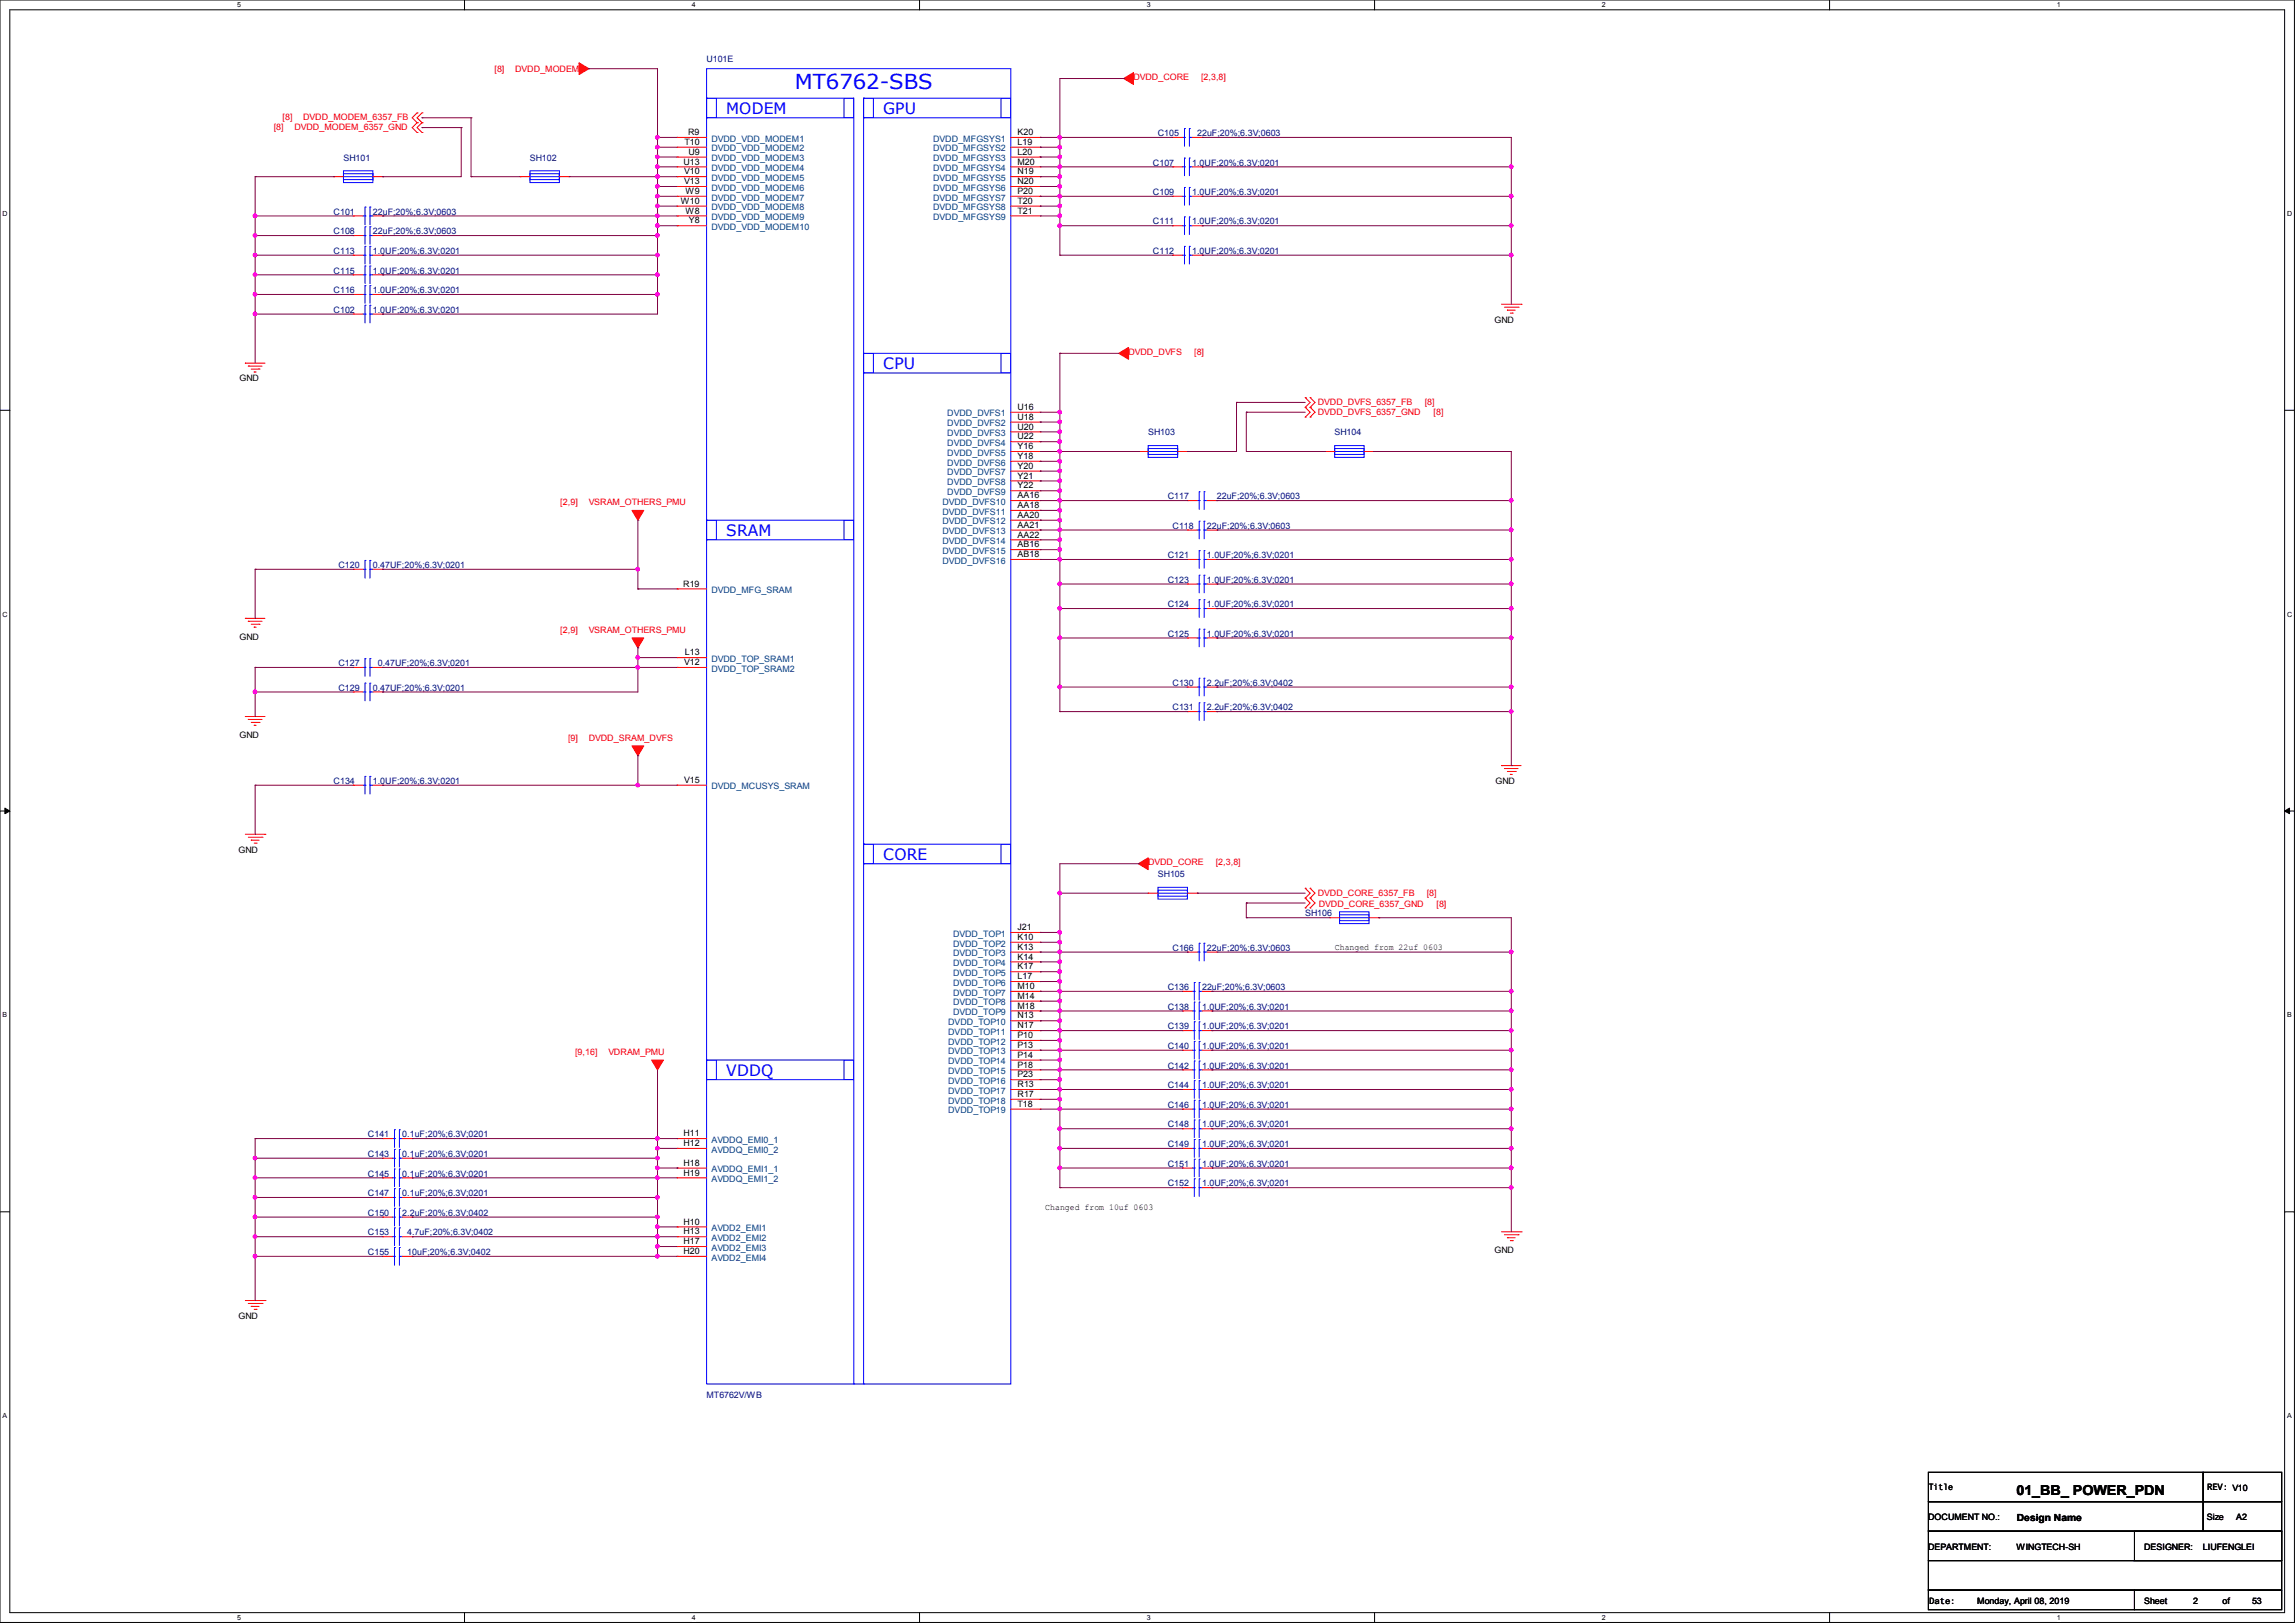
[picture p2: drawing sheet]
<svg xmlns="http://www.w3.org/2000/svg" width="297mm" height="210mm" viewBox="0 0 297 210" stroke-linecap="round" stroke-linejoin="round" font-family="sans-serif">
<defs><g id="words">
<text font-size="2.7" fill="#00f" x="102.9" y="11.6">MT6762-SBS</text>
<g font-size="2" fill="#00f">
<text x="94" y="14.8">MODEM</text>
<text x="114.3" y="14.8">GPU</text>
<text x="114.3" y="47.8">CPU</text>
<text x="94" y="69.4">SRAM</text>
<text x="114.3" y="111.3">CORE</text>
<text x="94" y="139.2">VDDQ</text>
</g>
<text font-size="1.8" x="261" y="193.4">01_BB_ POWER_PDN</text>
<text font-size="1.3" x="261" y="196.8">Design Name</text>
<g font-size="1.1" fill="#f00">
<text x="64" y="9.4">[8]</text>
<text x="66.7" y="9.4">DVDD_MODEM</text>
<text x="146.7" y="10.4">DVDD_CORE</text>
<text x="155.4" y="10.4">[2,3,8]</text>
<text x="35.4" y="16.8">[8]</text>
<text x="36.6" y="15.6">[8]</text>
<text x="38.1" y="16.8">DVDD_MODEM_6357_GND</text>
<text x="39.2" y="15.6">DVDD_MODEM_6357_FB</text>
<text x="146" y="45.9">DVDD_DVFS</text>
<text x="154.5" y="45.9">[8]</text>
<text x="170.5" y="52.4">DVDD_DVFS_6357_FB</text>
<text x="170.5" y="53.7">DVDD_DVFS_6357_GND</text>
<text x="184.4" y="52.4">[8]</text>
<text x="185.5" y="53.7">[8]</text>
<text x="72.5" y="65.4">[2,9]</text>
<text x="76.2" y="65.4">VSRAM_OTHERS_PMU</text>
<text x="72.5" y="81.9">[2,9]</text>
<text x="76.2" y="81.9">VSRAM_OTHERS_PMU</text>
<text x="73.5" y="95.8">[9]</text>
<text x="76.2" y="95.8">DVDD_SRAM_DVFS</text>
<text x="148.6" y="112">DVDD_CORE</text>
<text x="157.3" y="112">[2,3,8]</text>
<text x="170.5" y="115.9">DVDD_CORE_6357_FB</text>
<text x="170.7" y="117.3">DVDD_CORE_6357_GND</text>
<text x="184.6" y="115.9">[8]</text>
<text x="185.9" y="117.3">[8]</text>
<text x="74.4" y="136.5">[9,16]</text>
<text x="78.7" y="136.5">VDRAM_PMU</text>
</g>
<g font-size="1.1" fill="#000080">
<text x="91.4" y="8.1">U101E</text>
<text x="149.8" y="17.6">C105</text>
<text x="154.9" y="17.6">22uF;20%;6.3V;0603</text>
<text x="44.4" y="20.8">SH101</text>
<text x="68.6" y="20.8">SH102</text>
<text x="149.2" y="21.4">C107</text>
<text x="154.3" y="21.4">1.0UF;20%;6.3V;0201</text>
<text x="43.2" y="27.8">C101</text>
<text x="48.3" y="27.8">22uF;20%;6.3V;0603</text>
<text x="149.2" y="29">C111</text>
<text x="149.2" y="25.2">C109</text>
<text x="154.3" y="29">1.0UF;20%;6.3V;0201</text>
<text x="154.3" y="25.2">1.0UF;20%;6.3V;0201</text>
<text x="43.2" y="32.9">C113</text>
<text x="43.2" y="35.4">C115</text>
<text x="43.2" y="30.3">C108</text>
<text x="48.3" y="32.9">1.0UF;20%;6.3V;0201</text>
<text x="48.3" y="35.4">1.0UF;20%;6.3V;0201</text>
<text x="48.3" y="30.3">22uF;20%;6.3V;0603</text>
<text x="149.2" y="32.9">C112</text>
<text x="154.3" y="32.9">1.0UF;20%;6.3V;0201</text>
<text x="43.2" y="40.5">C102</text>
<text x="43.2" y="37.9">C116</text>
<text x="48.3" y="40.5">1.0UF;20%;6.3V;0201</text>
<text x="48.3" y="37.9">1.0UF;20%;6.3V;0201</text>
<text x="148.6" y="56.3">SH103</text>
<text x="172.7" y="56.3">SH104</text>
<text x="151.1" y="64.6">C117</text>
<text x="157.5" y="64.6">22uF;20%;6.3V;0603</text>
<text x="151.8" y="68.4">C118</text>
<text x="156.2" y="68.4">22uF;20%;6.3V;0603</text>
<text x="43.8" y="73.5">C120</text>
<text x="48.3" y="73.5">0.47UF;20%;6.3V;0201</text>
<text x="151.1" y="75.4">C123</text>
<text x="151.1" y="72.2">C121</text>
<text x="156.2" y="75.4">1.0UF;20%;6.3V;0201</text>
<text x="156.2" y="72.2">1.0UF;20%;6.3V;0201</text>
<text x="151.1" y="78.6">C124</text>
<text x="151.1" y="82.4">C125</text>
<text x="156.2" y="78.6">1.0UF;20%;6.3V;0201</text>
<text x="156.2" y="82.4">1.0UF;20%;6.3V;0201</text>
<text x="43.8" y="86.2">C127</text>
<text x="43.8" y="89.4">C129</text>
<text x="48.3" y="89.4">0.47UF;20%;6.3V;0201</text>
<text x="48.9" y="86.2">0.47UF;20%;6.3V;0201</text>
<text x="151.8" y="88.7">C130</text>
<text x="156.2" y="88.7">2.2uF;20%;6.3V;0402</text>
<text x="151.8" y="91.9">C131</text>
<text x="156.2" y="91.9">2.2uF;20%;6.3V;0402</text>
<text x="43.2" y="101.4">C134</text>
<text x="48.3" y="101.4">1.0UF;20%;6.3V;0201</text>
<text x="149.8" y="113.5">SH105</text>
<text x="168.9" y="118.6">SH106</text>
<text x="151.8" y="123">C166</text>
<text x="156.2" y="123">22uF;20%;6.3V;0603</text>
<text x="151.1" y="128.1">C136</text>
<text x="151.1" y="130.6">C138</text>
<text x="155.6" y="128.1">22uF;20%;6.3V;0603</text>
<text x="155.6" y="130.6">1.0UF;20%;6.3V;0201</text>
<text x="151.1" y="133.2">C139</text>
<text x="151.1" y="135.7">C140</text>
<text x="155.6" y="133.2">1.0UF;20%;6.3V;0201</text>
<text x="155.6" y="135.7">1.0UF;20%;6.3V;0201</text>
<text x="151.1" y="143.3">C146</text>
<text x="151.1" y="138.3">C142</text>
<text x="151.1" y="140.8">C144</text>
<text x="155.6" y="143.3">1.0UF;20%;6.3V;0201</text>
<text x="155.6" y="138.3">1.0UF;20%;6.3V;0201</text>
<text x="155.6" y="140.8">1.0UF;20%;6.3V;0201</text>
<text x="47.6" y="149.7">C143</text>
<text x="47.6" y="147.2">C141</text>
<text x="52.1" y="149.7">0.1uF;20%;6.3V;0201</text>
<text x="52.1" y="147.2">0.1uF;20%;6.3V;0201</text>
<text x="151.1" y="148.4">C149</text>
<text x="151.1" y="145.9">C148</text>
<text x="155.6" y="148.4">1.0UF;20%;6.3V;0201</text>
<text x="155.6" y="145.9">1.0UF;20%;6.3V;0201</text>
<text x="47.6" y="152.2">C145</text>
<text x="47.6" y="154.8">C147</text>
<text x="52.1" y="152.2">0.1uF;20%;6.3V;0201</text>
<text x="52.1" y="154.8">0.1uF;20%;6.3V;0201</text>
<text x="151.1" y="151">C151</text>
<text x="151.1" y="153.5">C152</text>
<text x="155.6" y="151">1.0UF;20%;6.3V;0201</text>
<text x="155.6" y="153.5">1.0UF;20%;6.3V;0201</text>
<text x="47.6" y="159.9">C153</text>
<text x="47.6" y="157.3">C150</text>
<text x="52.1" y="157.3">2.2uF;20%;6.3V;0402</text>
<text x="52.7" y="159.9">4.7uF;20%;6.3V;0402</text>
<text x="47.6" y="162.4">C155</text>
<text x="52.7" y="162.4">10uF;20%;6.3V;0402</text>
<text x="91.4" y="180.9">MT6762V/WB</text>
</g>
<g font-size="1.1">
<text x="89.1" y="17.5">R9</text>
<text x="131.7" y="17.5">K20</text>
<text x="88.5" y="21.3">U13</text>
<text x="88.6" y="22.6">V10</text>
<text x="88.6" y="23.8">V13</text>
<text x="88.6" y="18.8">T10</text>
<text x="89.1" y="20">U9</text>
<text x="131.7" y="18.8">L19</text>
<text x="131.7" y="20">L20</text>
<text x="131.7" y="21.3">M20</text>
<text x="131.7" y="22.6">N19</text>
<text x="131.7" y="23.8">N20</text>
<text x="88.1" y="26.4">W10</text>
<text x="88.7" y="25.1">W9</text>
<text x="88.7" y="27.6">W8</text>
<text x="89.1" y="28.9">Y8</text>
<text x="131.7" y="25.1">P20</text>
<text x="131.7" y="26.4">T20</text>
<text x="131.7" y="27.6">T21</text>
<text x="193.4" y="41.7">GND</text>
<text x="31" y="49.4">GND</text>
<text x="131.7" y="53">U16</text>
<text x="131.7" y="54.3">U18</text>
<text x="131.7" y="55.6">U20</text>
<text x="131.7" y="56.9">U22</text>
<text x="131.7" y="58.1">Y16</text>
<text x="131.7" y="59.4">Y18</text>
<text x="131.7" y="60.7">Y20</text>
<text x="131.7" y="61.9">Y21</text>
<text x="131.7" y="63.2">Y22</text>
<text x="131.7" y="64.5">AA16</text>
<text x="131.7" y="65.7">AA18</text>
<text x="131.7" y="67">AA20</text>
<text x="131.7" y="68.3">AA21</text>
<text x="131.7" y="69.6">AA22</text>
<text x="131.7" y="70.8">AB16</text>
<text x="88.4" y="75.9">R19</text>
<text x="131.7" y="72.1">AB18</text>
<text x="31" y="82.8">GND</text>
<text x="88.6" y="86.1">V12</text>
<text x="88.6" y="84.8">L13</text>
<text x="31" y="95.5">GND</text>
<text x="88.6" y="101.3">V15</text>
<text x="193.5" y="101.4">GND</text>
<text x="30.9" y="110.3">GND</text>
<text x="131.7" y="120.4">J21</text>
<text x="131.7" y="121.6">K10</text>
<text x="131.7" y="122.9">K13</text>
<text x="131.7" y="124.2">K14</text>
<text x="131.7" y="125.4">K17</text>
<text x="172.7" y="122.9">Changed from 22uf 0603</text>
<text x="131.7" y="126.7">L17</text>
<text x="131.7" y="128">M10</text>
<text x="131.7" y="130.5">M18</text>
<text x="131.7" y="129.2">M14</text>
<text x="131.7" y="131.8">N13</text>
<text x="131.7" y="133.1">N17</text>
<text x="131.7" y="134.3">P10</text>
<text x="131.7" y="135.6">P13</text>
<text x="131.7" y="136.9">P14</text>
<text x="131.7" y="138.1">P18</text>
<text x="131.7" y="139.4">P23</text>
<text x="131.7" y="141.9">R17</text>
<text x="131.7" y="143.2">T18</text>
<text x="131.7" y="140.7">R13</text>
<text x="88.5" y="147">H11</text>
<text x="88.5" y="148.3">H12</text>
<text x="88.5" y="150.8">H18</text>
<text x="88.5" y="152.1">H19</text>
<text x="88.5" y="158.5">H10</text>
<text x="88.5" y="159.7">H13</text>
<text x="88.5" y="161">H17</text>
<text x="135.3" y="156.5">Changed from 10uf 0603</text>
<text x="88.5" y="162.3">H20</text>
<text x="193.4" y="162.1">GND</text>
<text x="30.9" y="170.6">GND</text>
<text x="249.5" y="196.7">DOCUMENT NO.:</text>
<text x="249.6" y="192.8">Title</text>
<text x="285.6" y="196.7">Size</text>
<text x="285.6" y="192.8">REV: V10</text>
<text x="289.4" y="196.7">A2</text>
<text x="249.5" y="200.5">DEPARTMENT:</text>
<text x="261" y="200.5">WINGTECH-SH</text>
<text x="277.5" y="200.5">DESIGNER:</text>
<text x="285.1" y="200.5">LIUFENGLEI</text>
<text x="249.7" y="207.6">Date:</text>
<text x="255.9" y="207.6">Monday, April 08, 2019</text>
<text x="277.5" y="207.6">Sheet</text>
<text x="283.8" y="207.6">2</text>
<text x="287.6" y="207.6">of</text>
<text x="291.4" y="207.6">53</text>
</g>
<g font-size="1.1" fill="#004080">
<text x="92.1" y="18.3">DVDD_VDD_MODEM1</text>
<text x="92.1" y="19.6">DVDD_VDD_MODEM2</text>
<text x="92.1" y="20.9">DVDD_VDD_MODEM3</text>
<text x="92.1" y="22.1">DVDD_VDD_MODEM4</text>
<text x="92.1" y="23.4">DVDD_VDD_MODEM5</text>
<text x="120.8" y="18.3">DVDD_MFGSYS1</text>
<text x="120.8" y="19.6">DVDD_MFGSYS2</text>
<text x="120.8" y="20.9">DVDD_MFGSYS3</text>
<text x="120.8" y="22.1">DVDD_MFGSYS4</text>
<text x="120.8" y="23.4">DVDD_MFGSYS5</text>
<text x="92.1" y="24.7">DVDD_VDD_MODEM6</text>
<text x="92.1" y="26">DVDD_VDD_MODEM7</text>
<text x="92.1" y="27.2">DVDD_VDD_MODEM8</text>
<text x="92.1" y="28.5">DVDD_VDD_MODEM9</text>
<text x="92.1" y="29.8">DVDD_VDD_MODEM10</text>
<text x="120.8" y="24.7">DVDD_MFGSYS6</text>
<text x="120.8" y="26">DVDD_MFGSYS7</text>
<text x="120.8" y="27.2">DVDD_MFGSYS8</text>
<text x="120.8" y="28.5">DVDD_MFGSYS9</text>
<text x="122.6" y="53.9">DVDD_DVFS1</text>
<text x="122.6" y="55.2">DVDD_DVFS2</text>
<text x="122.6" y="56.4">DVDD_DVFS3</text>
<text x="122.6" y="57.7">DVDD_DVFS4</text>
<text x="122.6" y="59">DVDD_DVFS5</text>
<text x="122" y="65.3">DVDD_DVFS10</text>
<text x="122.6" y="60.2">DVDD_DVFS6</text>
<text x="122.6" y="61.5">DVDD_DVFS7</text>
<text x="122.6" y="62.8">DVDD_DVFS8</text>
<text x="122.6" y="64.1">DVDD_DVFS9</text>
<text x="122" y="66.6">DVDD_DVFS11</text>
<text x="122" y="67.9">DVDD_DVFS12</text>
<text x="122" y="69.1">DVDD_DVFS13</text>
<text x="122" y="70.4">DVDD_DVFS14</text>
<text x="122" y="71.7">DVDD_DVFS15</text>
<text x="92.1" y="76.8">DVDD_MFG_SRAM</text>
<text x="122" y="72.9">DVDD_DVFS16</text>
<text x="92.1" y="85.6">DVDD_TOP_SRAM1</text>
<text x="92.1" y="86.9">DVDD_TOP_SRAM2</text>
<text x="92.1" y="102.1">DVDD_MCUSYS_SRAM</text>
<text x="123.3" y="121.2">DVDD_TOP1</text>
<text x="123.3" y="122.5">DVDD_TOP2</text>
<text x="123.3" y="123.7">DVDD_TOP3</text>
<text x="123.3" y="125">DVDD_TOP4</text>
<text x="123.3" y="126.3">DVDD_TOP5</text>
<text x="123.3" y="127.6">DVDD_TOP6</text>
<text x="123.3" y="128.8">DVDD_TOP7</text>
<text x="123.3" y="131.4">DVDD_TOP9</text>
<text x="123.3" y="130.1">DVDD_TOP8</text>
<text x="122.7" y="133.9">DVDD_TOP11</text>
<text x="122.7" y="132.6">DVDD_TOP10</text>
<text x="122.7" y="135.2">DVDD_TOP12</text>
<text x="122.7" y="136.4">DVDD_TOP13</text>
<text x="122.7" y="137.7">DVDD_TOP14</text>
<text x="122.7" y="139">DVDD_TOP15</text>
<text x="122.7" y="140.3">DVDD_TOP16</text>
<text x="122.7" y="142.8">DVDD_TOP18</text>
<text x="122.7" y="141.5">DVDD_TOP17</text>
<text x="92.1" y="147.9">AVDDQ_EMI0_1</text>
<text x="92.1" y="149.1">AVDDQ_EMI0_2</text>
<text x="122.7" y="144.1">DVDD_TOP19</text>
<text x="92.1" y="151.7">AVDDQ_EMI1_1</text>
<text x="92.1" y="153">AVDDQ_EMI1_2</text>
<text x="92.1" y="159.3">AVDD2_EMI1</text>
<text x="92.1" y="160.6">AVDD2_EMI2</text>
<text x="92.1" y="161.8">AVDD2_EMI3</text>
<text x="92.1" y="163.1">AVDD2_EMI4</text>
</g>
<g font-size=".9">
<text x="30.7" y=".9">5</text>
<text x="89.5" y=".9">4</text>
<text x="148.4" y=".9">3</text>
<text x="207.3" y=".9">2</text>
<text x="266.2" y=".9">1</text>
<text x=".3" y="28">D</text>
<text x="296" y="28">D</text>
<text x=".3" y="79.8">C</text>
<text x="296" y="79.8">C</text>
<text x=".3" y="131.7">B</text>
<text x="296" y="131.7">B</text>
<text x=".3" y="183.5">A</text>
<text x="296" y="183.5">A</text>
<text x="30.7" y="209.6">5</text>
<text x="89.5" y="209.6">4</text>
<text x="148.4" y="209.6">3</text>
<text x="207.3" y="209.6">2</text>
<text x="266.2" y="209.6">1</text>
</g>
</g></defs>
<path d="M0 0h296.9v209.9h-296.9zM1.3 1.3h294.4v207.4h-294.4z" fill="none" stroke="#000" stroke-width=".13"/>
<g fill="#fff">
<path d="M30.7 .1h.5v1h-.5z"/>
<path d="M30.7 208.8h.5v1h-.5z"/>
</g>
<path d="M60.1 0v1.3M60.1 208.7v1.2" fill="none" stroke="#000" stroke-width=".13"/>
<g fill="#fff">
<path d="M89.5 .1h.5v1h-.5z"/>
<path d="M89.5 208.8h.5v1h-.5z"/>
</g>
<path d="M119 0v1.3M119 208.7v1.2" fill="none" stroke="#000" stroke-width=".13"/>
<g fill="#fff">
<path d="M148.4 .1h.5v1h-.5z"/>
<path d="M148.4 208.8h.5v1h-.5z"/>
</g>
<path d="M177.9 0v1.3M177.9 208.7v1.2" fill="none" stroke="#000" stroke-width=".13"/>
<g fill="#fff">
<path d="M207.3 .1h.5v1h-.5z"/>
<path d="M207.3 208.8h.5v1h-.5z"/>
</g>
<path d="M236.8 0v1.3M236.8 208.7v1.2" fill="none" stroke="#000" stroke-width=".13"/>
<g fill="#fff">
<path d="M266.2 .1h.5v1h-.5z"/>
<path d="M266.2 208.8h.5v1h-.5z"/>
<path d="M.3 27.2h.7v1h-.7z"/>
<path d="M296 27.2h.6v1h-.6z"/>
<path d="M.3 79h.7v1h-.7z"/>
<path d="M296 79h.6v1h-.6z"/>
</g>
<path d="M0 53.1h1.3M295.7 53.1h1.2" fill="none" stroke="#000" stroke-width=".13"/>
<g fill="#fff">
<path d="M.3 130.9h.6v1h-.6z"/>
<path d="M296 130.9h.6v1h-.6z"/>
</g>
<path d="M0 104.9h1.3M295.7 104.9h1.2" fill="none" stroke="#000" stroke-width=".13"/>
<path d="M.6 104.6l.7 .3-.7 .4zM295.7 104.9l.6-.3v.7z" fill="#000" stroke="#000" stroke-width=".13"/>
<g fill="#fff">
<path d="M.3 182.7h.6v1h-.6z"/>
<path d="M296 182.7h.5v1h-.5z"/>
</g>
<path d="M0 156.8h1.3M295.7 156.8h1.2M249.6 198.1h45.7v3.8h-45.7zM249.6 190.5h35.5v3.8h-35.5zM249.6 194.3h35.5v3.8h-35.5zM276.2 198.1h19.1v3.8h-19.1zM285.1 190.5h10.2v3.8h-10.2zM285.1 194.3h10.2v3.8h-10.2zM249.6 205.7h26.6v2.6h-26.6zM249.6 201.9h45.7v3.8h-45.7zM276.2 205.7h19.1v2.6h-19.1z" fill="none" stroke="#000" stroke-width=".13"/>
<g fill="none" stroke="#f00" stroke-width=".13">
<path d="M54 15.9l-.7 .6 .7 .6M54 14.6l-.7 .6 .7 .7M54 17.1h.1M54 15.9h.1M54 14.6h.1M54.6 15.9l-.6 .6 .6 .6M54.6 14.6l-.6 .6 .6 .7M54.6 17.1h.1M54.6 15.9h.1M54.6 14.6h.1M87.6 17.8h.1M87.6 19h.1"/>
<path d="M87.6 17.8h3.8M87.6 19h3.8M130.8 17.8h3.8M130.8 19h3.8M134.6 17.8h.1M134.6 19h.1M151.8 17.8h1.2M151.8 17.8h.1M154.3 17.8h1.3M155.6 17.8h.1M43.2 22.9h1.2M43.2 22.9h.1"/>
<path d="M45.7 38.1h1.3M45.7 33h1.3M45.7 27.9h1.3M45.7 35.6h1.3M45.7 30.5h1.3M45.7 38.1h.1M45.7 33h.1M45.7 27.9h.1M45.7 35.6h.1M45.7 30.5h.1M48.3 38.1h1.2M48.3 33h1.2"/>
<path d="M48.3 27.9h1.2M48.3 22.9h1.2M48.3 35.6h1.2M48.3 30.5h1.2M49.5 38.1h.1M49.5 33h.1M49.5 27.9h.1M49.5 22.9h.1M49.5 35.6h.1M49.5 30.5h.1M67.3 22.9h1.3M67.3 22.9h.1"/>
<path d="M72.4 22.9h1.3M73.7 22.9h.1M87.6 20.3h.1M87.6 21.6h.1M87.6 22.9h.1M87.6 24.1h.1M87.6 25.4h.1M87.6 26.7h.1M87.6 27.9h.1M87.6 29.2h.1M87.6 27.9h3.8M87.6 29.2h3.8"/>
<path d="M87.6 22.9h3.8M87.6 25.4h3.8M87.6 21.6h3.8M87.6 20.3h3.8M87.6 24.1h3.8M87.6 26.7h3.8M130.8 27.9h3.8M130.8 22.9h3.8M130.8 25.4h3.8M130.8 21.6h3.8M130.8 20.3h3.8M130.8 24.1h3.8"/>
<path d="M130.8 26.7h3.8M134.6 20.3h.1M134.6 21.6h.1M134.6 22.9h.1M134.6 24.1h.1M134.6 25.4h.1M134.6 26.7h.1M134.6 27.9h.1M151.8 33h1.2M151.8 29.2h1.2M151.8 25.4h1.2M151.8 21.6h1.2"/>
<path d="M151.8 33h.1M151.8 29.2h.1M151.8 25.4h.1M151.8 21.6h.1M154.3 33h1.3M154.3 29.2h1.3M154.3 25.4h1.3M154.3 21.6h1.3M155.6 33h.1M155.6 29.2h.1M155.6 25.4h.1M155.6 21.6h.1"/>
<path d="M194.3 39.4h2.5M194.7 39.8h1.8M196.5 39.8h.1M196.8 39.4h.1M31.7 47h2.6M31.7 47h.1M32.1 47.4h.1M32.1 47.4h1.8M32.5 47.8h1M32.9 48.1h.1M32.9 48.1h.2M33.5 47.8h.1"/>
<path d="M45.7 40.6h1.3M45.7 40.6h.1M48.3 40.6h1.2M49.5 40.6h.1M130.8 58.4h3.8M130.8 53.3h3.8M130.8 54.6h3.8M130.8 55.9h3.8M130.8 57.1h3.8M130.8 59.7h3.8M134.6 53.3h.1M134.6 54.6h.1"/>
<path d="M134.6 55.9h.1M134.6 57.1h.1M134.6 58.4h.1M134.6 59.7h.1M147.3 58.4h.1M147.3 58.4h1.3M152.4 58.4h1.3M153.7 58.4h.1M168.9 52.7h.1M168.9 51.4h.1M168.9 54h.1M168.9 51.4l.6 .7-.6 .6"/>
<path d="M168.9 52.7l.6 .6-.6 .7M169.5 51.4l.7 .7-.7 .6M169.5 52.7l.7 .6-.7 .7M169.5 52.7h.1M169.5 51.4h.1M169.5 54h.1M171.4 58.4h.1M171.5 58.4h1.2M176.5 58.4h1.3M177.8 58.4h.1M195.1 40.1h.1M195.1 40.1h1"/>
<path d="M195.5 40.5h.2M195.7 40.5h.1M45.7 73.7h1.3M45.7 73.7h.1M48.3 73.7h1.2M49.5 73.7h.1M87.6 76.2h.1M87.6 76.2h3.8M130.8 72.4h3.8M130.8 68.6h3.8M130.8 64.8h3.8M130.8 61h3.8"/>
<path d="M130.8 62.2h3.8M130.8 63.5h3.8M130.8 66h3.8M130.8 67.3h3.8M130.8 69.8h3.8M130.8 71.1h3.8M134.6 61h.1M134.6 62.2h.1M134.6 63.5h.1M134.6 64.8h.1M134.6 66h.1M134.6 67.3h.1"/>
<path d="M134.6 68.6h.1M134.6 69.8h.1M134.6 71.1h.1M134.6 72.4h.1M153.7 75.6h.1M153.7 72.4h.1M153.7 78.7h.1M153.7 68.6h.1M153.7 64.8h.1M153.7 75.6h1.2M153.7 72.4h1.2M153.7 78.7h1.2"/>
<path d="M153.7 68.6h1.2M153.7 64.8h1.2M156.2 75.6h1.3M156.2 72.4h1.3M156.2 78.7h1.3M156.2 68.6h1.3M156.2 64.8h1.3M157.5 75.6h.1M157.5 72.4h.1M157.5 78.7h.1M157.5 68.6h.1M157.5 64.8h.1"/>
<path d="M31.7 80h2.6M31.7 92.7h2.6M31.7 80h.1M31.7 92.7h.1M32.1 80.4h.1M32.1 93.1h.1M32.1 80.4h1.8M32.1 93.1h1.8M32.5 80.8h1M32.5 93.5h1M32.9 81.2h.1M32.9 93.9h.1"/>
<path d="M32.9 81.2h.2M32.9 93.9h.2M33.5 80.8h.1M33.5 93.5h.1M45.7 86.4h1.3M45.7 89.5h1.3M45.7 86.4h.1M45.7 89.5h.1M48.3 86.4h1.2M48.3 89.5h1.2M49.5 86.4h.1M49.5 89.5h.1"/>
<path d="M87.6 85.1h.1M87.6 86.4h.1M87.6 86.4h3.8M87.6 85.1h3.8M153.7 88.9h.1M153.7 82.5h.1M153.7 92.1h.1M153.7 88.9h1.2M153.7 82.5h1.2M153.7 92.1h1.2M156.2 88.9h1.3M156.2 82.5h1.3"/>
<path d="M156.2 92.1h1.3M157.5 88.9h.1M157.5 82.5h.1M157.5 92.1h.1M194.3 99.1h.1M194.3 99.1h2.5M194.7 99.4h1.8M194.7 99.4h.1M195.1 99.8h1M196.1 99.8h.1M31.7 107.9h2.6M32.1 108.3h1.8"/>
<path d="M32.5 108.7h1M32.5 108.7h.1M32.9 109.1h.2M33.1 109.1h.1M33.9 108.3h.1M34.3 107.9h.1M45.7 101.6h1.3M45.7 101.6h.1M48.3 101.6h1.2M49.5 101.6h.1M87.6 101.6h.1M87.6 101.6h3.8"/>
<path d="M148.6 115.6h1.3M148.6 115.6h.1M153.7 115.6h1.2M154.9 115.6h.1M168.9 116.2h.1M168.9 114.9h.1M168.9 117.5h.1M168.9 114.9l.6 .7-.6 .6M168.9 116.2l.6 .6-.6 .7M169.5 114.9l.7 .7-.7 .6M169.5 116.2l.7 .6-.7 .7M169.5 116.2h.1"/>
<path d="M169.5 114.9h.1M169.5 117.5h.1M172.1 118.7h.1M172.1 118.7h1.3M177.2 118.7h1.2M178.4 118.7h.1M195.5 100.2h.1M195.5 100.2h.2M130.8 133.3h3.8M130.8 135.9h3.8M130.8 123.2h3.8M130.8 128.3h3.8"/>
<path d="M130.8 138.4h3.8M130.8 130.8h3.8M130.8 120.6h3.8M130.8 121.9h3.8M130.8 124.5h3.8M130.8 125.7h3.8M130.8 127h3.8M130.8 139.7h3.8M130.8 129.5h3.8M130.8 132.1h3.8M130.8 134.6h3.8M130.8 137.2h3.8"/>
<path d="M134.6 120.6h.1M134.6 121.9h.1M134.6 123.2h.1M134.6 124.5h.1M134.6 125.7h.1M134.6 127h.1M134.6 128.3h.1M134.6 130.8h.1M134.6 133.3h.1M134.6 138.4h.1M134.6 139.7h.1M134.6 129.5h.1"/>
<path d="M134.6 132.1h.1M134.6 134.6h.1M134.6 135.9h.1M134.6 137.2h.1M153 133.3h.1M153 135.9h.1M153 128.3h.1M153 138.4h.1M153 130.8h.1M153 133.3h1.3M153 135.9h1.3M153 128.3h1.3"/>
<path d="M153 138.4h1.3M153 130.8h1.3M153.7 123.2h.1M153.7 123.2h1.2M155.6 133.3h1.2M155.6 135.9h1.2M155.6 128.3h1.2M155.6 138.4h1.2M155.6 130.8h1.2M156.2 123.2h1.3M156.8 133.3h.1M156.8 135.9h.1"/>
<path d="M156.8 128.3h.1M156.8 138.4h.1M156.8 130.8h.1M157.5 123.2h.1M49.5 152.4h.1M49.5 149.9h.1M49.5 154.9h.1M49.5 157.5h.1M49.5 147.3h.1M49.5 152.4h1.3M49.5 149.9h1.3M49.5 154.9h1.3"/>
<path d="M49.5 157.5h1.3M49.5 147.3h1.3M52.1 152.4h1.2M52.1 149.9h1.2M52.1 154.9h1.2M52.1 157.5h1.2M52.1 147.3h1.2M53.3 152.4h.1M53.3 149.9h.1M53.3 154.9h.1M53.3 157.5h.1M53.3 147.3h.1"/>
<path d="M87.6 151.1h.1M87.6 147.3h.1M87.6 148.6h.1M87.6 152.4h.1M87.6 158.7h.1M87.6 152.4h3.8M87.6 148.6h3.8M87.6 151.1h3.8M87.6 147.3h3.8M87.6 158.7h3.8M130.8 143.5h3.8M130.8 141h3.8"/>
<path d="M130.8 142.2h3.8M134.6 142.2h.1M134.6 143.5h.1M134.6 141h.1M153 148.6h.1M153 151.1h.1M153 143.5h.1M153 141h.1M153 153.7h.1M153 146h.1M153 148.6h1.3M153 151.1h1.3"/>
<path d="M153 143.5h1.3M153 141h1.3M153 153.7h1.3M153 146h1.3M155.6 148.6h1.2M155.6 151.1h1.2M155.6 143.5h1.2M155.6 141h1.2M155.6 153.7h1.2M155.6 146h1.2M156.8 148.6h.1M156.8 151.1h.1"/>
<path d="M156.8 143.5h.1M156.8 141h.1M156.8 153.7h.1M156.8 146h.1M194.3 159.4h2.5M194.7 159.8h1.8M196.5 159.8h.1M196.8 159.4h.1M31.7 168.3h2.6M32.1 168.7h1.8M32.5 169h1M32.5 169h.1"/>
<path d="M32.9 169.4h.2M33.1 169.4h.1M33.9 168.7h.1M34.3 168.3h.1M49.5 160h.1M49.5 162.6h.1M49.5 160h1.3M49.5 162.6h1.3M52.1 160h1.2M52.1 162.6h1.2M53.3 160h.1M53.3 162.6h.1"/>
<path d="M87.6 162.6h.1M87.6 160h.1M87.6 161.3h.1M87.6 160h3.8M87.6 162.6h3.8M87.6 161.3h3.8M195.1 160.1h.1M195.1 160.1h1M195.5 160.5h.2M195.7 160.5h.1"/>
</g>
<g fill="#f00" stroke="#f00" stroke-width=".13">
<path d="M74.9 8.1l1.3 .8-1.3 .8z" fill-rule="evenodd"/>
<path d="M81.8 66h1.5l-.7 1.3z" fill-rule="evenodd"/>
<path d="M81.8 82.5h1.5l-.7 1.3z" fill-rule="evenodd"/>
<path d="M81.8 96.5h1.5l-.7 1.3z" fill-rule="evenodd"/>
<path d="M84.3 137.2h1.6l-.8 1.2z" fill-rule="evenodd"/>
<path d="M147.3 111.8l1.3-.8v1.5z" fill-rule="evenodd"/>
<path d="M144.8 45.7l1.2-.7v1.5z" fill-rule="evenodd"/>
<path d="M145.4 10.2l1.3-.8v1.5z" fill-rule="evenodd"/>
</g>
<g fill="none" stroke="#00f" stroke-width=".13">
<path d="M91.4 12.7h1.3v2.5h-1.3zM91.4 8.9h39.4v170.2h-39.4zM91.4 15.2h.1M91.4 12.7h.1M91.4 12.7h19.1v166.4M91.4 15.2h19.1M109.2 12.7h1.3v2.5h-1.3zM111.8 12.7h.1M111.8 15.2h.1M111.8 12.7v166.4M111.8 12.7h19M111.8 15.2h19"/>
<path d="M111.8 12.7h1.2v2.5h-1.2zM129.5 12.7h1.3v2.5h-1.3zM153 17.8h.3M153.3 17.8h.1M153.3 16.6h.1M153.3 16.6v2.3M153.9 17.8h.4M153.9 16.6h.1M153.9 17.8h.1M153.9 16.6v2.3M44.4 22.9h3.9M44.5 22.5h3.8v.7h-3.8z"/>
<path d="M44.5 22.1h3.8v1.5h-3.8zM47 38.1h.2M47 33h.2M47 27.9h.2M47 35.6h.2M47 30.5h.2M47.2 39.5h.1M47.2 38.1h.1M47.2 37h.1M47.2 33h.1M47.2 31.9h.1M47.2 27.9h.1"/>
<path d="M47.2 26.8h.1M47.2 35.6h.1M47.2 34.4h.1M47.2 30.5h.1M47.2 29.3h.1M47.2 26.8v2.3M47.2 29.3v2.3M47.2 31.9v2.3M47.2 34.4v2.3M47.2 37v2.2M47.2 39.5v2.3M47.9 39.5h.1"/>
<path d="M47.9 37h.1M47.9 38.1h.1M47.9 31.9h.1M47.9 33h.1M47.9 26.8h.1M47.9 27.9h.1M47.9 34.4h.1M47.9 35.6h.1M47.9 29.3h.1M47.9 30.5h.1M47.9 26.8v2.3M47.9 29.3v2.3"/>
<path d="M47.9 31.9v2.3M47.9 34.4v2.3M47.9 37v2.2M47.9 39.5v2.3M47.9 38.1h.4M47.9 33h.4M47.9 27.9h.4M47.9 35.6h.4M47.9 30.5h.4M48.3 22.9h.1M68.6 22.9h3.8M68.6 22.5h3.8v.7h-3.8z"/>
<path d="M68.6 22.1h3.8v1.5h-3.8zM72.4 22.9h.1M153 33h.3M153 29.2h.3M153 25.4h.3M153 21.6h.3M153.3 33h.1M153.3 31.9h.1M153.3 29.2h.1M153.3 28.1h.1M153.3 25.4h.1M153.3 24.3h.1"/>
<path d="M153.3 21.6h.1M153.3 20.4h.1M153.3 20.4v2.3M153.3 24.3v2.2M153.3 28.1v2.3M153.3 31.9v2.3M153.9 33h.4M153.9 29.2h.4M153.9 25.4h.4M153.9 21.6h.4M153.9 31.9h.1M153.9 33h.1"/>
<path d="M153.9 28.1h.1M153.9 29.2h.1M153.9 24.3h.1M153.9 25.4h.1M153.9 20.4h.1M153.9 21.6h.1M153.9 20.4v2.3M153.9 24.3v2.2M153.9 28.1v2.3M153.9 31.9v2.3M47 40.6h.2M47.2 40.6h.1"/>
<path d="M47.9 40.6h.1M47.9 40.6h.4M111.8 45.7h.1M111.8 48.3h.1M111.8 45.7h19M111.8 48.3h19M111.8 45.7h1.2v2.6h-1.2zM129.5 45.7h1.3v2.6h-1.3zM148.6 58h3.8v.8h-3.8zM148.6 57.7h3.8v1.5h-3.8zM148.6 58.4h3.8M152.4 58.4h.1"/>
<path d="M172.7 58h3.8v.8h-3.8zM172.7 57.7h3.8v1.5h-3.8zM172.7 58.4h3.8M176.5 58.4h.1M47 73.7h.2M47.2 73.7h.1M47.2 72.5h.1M47.2 72.5v2.3M47.9 72.5h.1M47.9 73.7h.1M47.9 72.5v2.3M47.9 73.7h.4"/>
<path d="M91.4 67.3h1.3v2.5h-1.3zM91.4 69.8h.1M91.4 67.3h.1M91.4 69.8h19.1M91.4 67.3h19.1M109.2 67.3h1.3v2.5h-1.3zM154.9 75.6h.3M154.9 72.4h.3M154.9 78.7h.3M154.9 68.6h.3M154.9 64.8h.3M155.2 75.6h.1"/>
<path d="M155.2 74.4h.1M155.2 72.4h.1M155.2 71.2h.1M155.2 78.7h.1M155.2 77.6h.1M155.2 68.6h.1M155.2 67.4h.1M155.2 64.8h.1M155.2 63.6h.1M155.2 63.6v2.3M155.2 67.4v2.3M155.2 71.2v2.3"/>
<path d="M155.2 74.4v2.3M155.2 77.6v2.3M155.8 75.6h.4M155.8 72.4h.4M155.8 78.7h.4M155.8 68.6h.4M155.8 64.8h.4M155.8 74.4h.1M155.8 75.6h.1M155.8 71.2h.1M155.8 72.4h.1M155.8 77.6h.1"/>
<path d="M155.8 78.7h.1M155.8 67.4h.1M155.8 68.6h.1M155.8 63.6h.1M155.8 64.8h.1M155.8 63.6v2.3M155.8 67.4v2.3M155.8 71.2v2.3M155.8 74.4v2.3M155.8 77.6v2.3M47 86.4h.2M47 89.5h.2"/>
<path d="M47.2 86.4h.1M47.2 85.2h.1M47.2 89.5h.1M47.2 88.4h.1M47.2 85.2v2.3M47.2 88.4v2.3M47.9 85.2h.1M47.9 86.4h.1M47.9 88.4h.1M47.9 89.5h.1M47.9 85.2v2.3M47.9 88.4v2.3"/>
<path d="M47.9 86.4h.4M47.9 89.5h.4M154.9 88.9h.3M154.9 82.5h.3M154.9 92.1h.3M155.2 88.9h.1M155.2 87.8h.1M155.2 82.5h.1M155.2 81.4h.1M155.2 92.1h.1M155.2 90.9h.1M155.2 81.4v2.3"/>
<path d="M155.2 87.8v2.2M155.2 90.9v2.3M155.8 88.9h.4M155.8 82.5h.4M155.8 92.1h.4M155.8 87.8h.1M155.8 88.9h.1M155.8 81.4h.1M155.8 82.5h.1M155.8 90.9h.1M155.8 92.1h.1M155.8 81.4v2.3"/>
<path d="M155.8 87.8v2.2M155.8 90.9v2.3M47 101.6h.2M47.2 101.6h.1M47.2 100.5h.1M47.2 100.5v2.2M47.9 100.5h.1M47.9 101.6h.1M47.9 100.5v2.2M47.9 101.6h.4M111.8 109.2h.1M111.8 111.8h.1"/>
<path d="M111.8 109.2h19M111.8 111.8h19M111.8 109.2h1.2v2.6h-1.2zM129.5 109.2h1.3v2.6h-1.3zM149.9 115.6h3.8M149.9 115.2h3.8v.8h-3.8zM149.9 114.8h3.8v1.5h-3.8zM153.7 115.6h.1M173.4 118.7h3.8M173.4 118.4h3.8v.7h-3.8zM173.4 118h3.8v1.5h-3.8zM177.2 118.7h.1"/>
<path d="M91.4 137.2h1.3v2.5h-1.3zM91.4 137.2h.1M91.4 139.7h.1M91.4 137.2h19.1M91.4 139.7h19.1M109.2 137.2h1.3v2.5h-1.3zM154.3 133.3h.3M154.3 135.9h.3M154.3 128.3h.3M154.3 138.4h.3M154.3 130.8h.3M154.6 133.3h.1"/>
<path d="M154.6 132.2h.1M154.6 135.9h.1M154.6 134.7h.1M154.6 128.3h.1M154.6 127.1h.1M154.6 138.4h.1M154.6 137.3h.1M154.6 139.8h.1M154.6 130.8h.1M154.6 129.7h.1M154.6 127.1v2.3M154.6 129.7v2.3"/>
<path d="M154.6 132.2v2.3M154.6 134.7v2.3M154.6 137.3v2.3M154.6 139.8v2.3M154.9 123.2h.3M155.2 133.3h.4M155.2 135.9h.4M155.2 128.3h.4M155.2 138.4h.4M155.2 130.8h.4M155.2 132.2h.1M155.2 133.3h.1"/>
<path d="M155.2 134.7h.1M155.2 135.9h.1M155.2 123.2h.1M155.2 122h.1M155.2 127.1h.1M155.2 128.3h.1M155.2 137.3h.1M155.2 138.4h.1M155.2 139.8h.1M155.2 129.7h.1M155.2 130.8h.1M155.2 122v2.3"/>
<path d="M155.2 127.1v2.3M155.2 129.7v2.3M155.2 132.2v2.3M155.2 134.7v2.3M155.2 137.3v2.3M155.2 139.8v2.3M155.8 123.2h.4M155.8 122h.1M155.8 123.2h.1M155.8 122v2.3M50.8 152.4h.3M50.8 149.9h.3"/>
<path d="M50.8 154.9h.3M50.8 157.5h.3M50.8 147.3h.3M51.1 152.4h.1M51.1 151.3h.1M51.1 149.9h.1M51.1 148.7h.1M51.1 158.9h.1M51.1 154.9h.1M51.1 153.8h.1M51.1 157.5h.1M51.1 156.3h.1"/>
<path d="M51.1 147.3h.1M51.1 146.2h.1M51.1 146.2v2.3M51.1 148.7v2.3M51.1 151.3v2.2M51.1 153.8v2.3M51.1 156.3v2.3M51.1 158.9v2.3M51.7 151.3h.1M51.7 152.4h.1M51.7 148.7h.1M51.7 149.9h.1"/>
<path d="M51.7 158.9h.1M51.7 153.8h.1M51.7 154.9h.1M51.7 156.3h.1M51.7 157.5h.1M51.7 146.2h.1M51.7 147.3h.1M51.7 146.2v2.3M51.7 148.7v2.3M51.7 151.3v2.2M51.7 153.8v2.3M51.7 156.3v2.3"/>
<path d="M51.7 158.9v2.3M51.7 152.4h.4M51.7 149.9h.4M51.7 154.9h.4M51.7 157.5h.4M51.7 147.3h.4M154.3 148.6h.3M154.3 151.1h.3M154.3 143.5h.3M154.3 141h.3M154.3 153.7h.3M154.3 146h.3"/>
<path d="M154.6 148.6h.1M154.6 147.4h.1M154.6 151.1h.1M154.6 150h.1M154.6 143.5h.1M154.6 142.4h.1M154.6 141h.1M154.6 153.7h.1M154.6 152.5h.1M154.6 146h.1M154.6 144.9h.1M154.6 142.4v2.3"/>
<path d="M154.6 144.9v2.3M154.6 147.4v2.3M154.6 150v2.3M154.6 152.5v2.3M155.2 148.6h.4M155.2 151.1h.4M155.2 143.5h.4M155.2 141h.4M155.2 153.7h.4M155.2 146h.4M155.2 147.4h.1M155.2 148.6h.1"/>
<path d="M155.2 150h.1M155.2 151.1h.1M155.2 142.4h.1M155.2 143.5h.1M155.2 141h.1M155.2 152.5h.1M155.2 153.7h.1M155.2 144.9h.1M155.2 146h.1M155.2 142.4v2.3M155.2 144.9v2.3M155.2 147.4v2.3"/>
<path d="M155.2 150v2.3M155.2 152.5v2.3M50.8 160h.3M50.8 162.6h.3M51.1 160h.1M51.1 162.6h.1M51.1 161.4h.1M51.1 161.4v2.3M51.7 160h.1M51.7 161.4h.1M51.7 162.6h.1M51.7 161.4v2.3"/>
<path d="M51.7 160h.4M51.7 162.6h.4M110.5 179.1h.1M111.8 179.1h.1"/>
</g>
<g fill="none" stroke="#800040" stroke-width=".13">
<path d="M54.6 16.5h5.1M54.6 15.2h.1M54.6 16.5h.1M54.6 15.2h6.4M59.7 16.5h.1M59.7 16.5v6.4h-10.2M61 15.2h.1M61 15.2v7.7M76.2 8.9h8.9v31.7h-35.6M76.2 8.9h.1M85.1 17.8h2.5M85.1 19h2.5"/>
<path d="M85.1 17.8h.1M85.1 19h.1M134.6 17.8h17.2M134.6 19h2.6M134.6 17.8h.1M134.6 19h.1M137.2 17.8h.1M137.2 19h.1M145.4 10.2h-8.2v22.8M145.4 10.2h.1M155.6 17.8h.1M155.6 17.8h40v21.6"/>
<path d="M33 27.9h.1M33 30.5h.1M33 33h.1M33 35.6h.1M33 22.9h.1M33 38.1h.1M33 22.9h10.2M33 22.9v24.1M33 33h12.7M33 27.9h12.7M33 30.5h12.7M33 35.6h12.7"/>
<path d="M33 38.1h12.7M43.2 22.9h.1M49.5 27.9h.1M49.5 30.5h.1M49.5 33h.1M49.5 35.6h.1M49.5 38.1h.1M49.5 22.9h.1M49.5 33h35.6M49.5 27.9h38.1M49.5 30.5h35.6M49.5 35.6h35.6"/>
<path d="M49.5 38.1h35.6M61 22.9h.1M61 22.9h6.3M73.7 22.9h13.9M85.1 21.6h2.5M85.1 24.1h2.5M85.1 20.3h2.5M85.1 25.4h2.5M85.1 29.2h2.5M85.1 26.7h2.5M85.1 24.1h.1M85.1 25.4h.1"/>
<path d="M85.1 22.9h.1M85.1 20.3h.1M85.1 21.6h.1M85.1 26.7h.1M85.1 27.9h.1M85.1 29.2h.1M85.1 33h.1M85.1 35.6h.1M85.1 38.1h.1M85.1 30.5h.1M134.6 22.9h2.6M134.6 24.1h2.6"/>
<path d="M134.6 20.3h2.6M134.6 25.4h17.2M134.6 26.7h2.6M134.6 22.9h.1M134.6 24.1h.1M134.6 20.3h.1M134.6 25.4h.1M134.6 26.7h.1M134.6 21.6h17.2M134.6 27.9h2.6M137.2 21.6h.1M137.2 22.9h.1"/>
<path d="M137.2 25.4h.1M137.2 20.3h.1M137.2 29.2h.1M137.2 33h.1M137.2 24.1h.1M137.2 26.7h.1M137.2 27.9h.1M137.2 29.2h14.6M137.2 33h14.6M155.6 21.6h.1M155.6 33h.1M155.6 29.2h.1"/>
<path d="M155.6 25.4h.1M155.6 21.6h40M155.6 25.4h40M155.6 29.2h40M155.6 33h40M195.6 33h.1M195.6 21.6h.1M195.6 29.2h.1M195.6 25.4h.1M33 40.6h.1M33 40.6h12.7M49.5 40.6h.1"/>
<path d="M134.6 57.1h2.6M134.6 54.6h2.6M134.6 59.7h2.6M134.6 57.1h.1M134.6 54.6h.1M134.6 59.7h.1M134.6 58.4h12.7M134.6 53.3h2.6M134.6 55.9h2.6M137.2 45.7h.1M137.2 55.9h.1M137.2 57.1h.1"/>
<path d="M137.2 59.7h.1M137.2 53.3h.1M137.2 58.4h.1M137.2 54.6h.1M137.2 45.7v46.4M137.2 45.7h7.6M147.3 58.4h.1M153.7 58.4h.1M160 52.1h8.9M160 52.1h.1M160 52.1v6.3h-6.3M161.3 53.3h7.6"/>
<path d="M161.3 53.3h.1M161.3 53.3v5.1h10.2M171.4 58.4h.1M177.8 58.4h.1M177.8 58.4h17.8v40.7M33 73.7h.1M33 73.7v6.3M33 73.7h12.7M49.5 73.7h.1M49.5 73.7h33M82.5 76.2h5.1M82.5 67.3h.1"/>
<path d="M82.5 76.2h.1M82.5 67.3v8.9M134.6 67.3h2.6M134.6 66h2.6M134.6 68.6h19.1M134.6 62.2h2.6M134.6 61h2.6M134.6 67.3h.1M134.6 66h.1M134.6 68.6h.1M134.6 62.2h.1M134.6 61h.1"/>
<path d="M134.6 72.4h19.1M134.6 63.5h2.6M134.6 64.8h19.1M134.6 69.8h2.6M134.6 71.1h2.6M137.2 67.3h.1M137.2 69.8h.1M137.2 72.4h.1M137.2 64.8h.1M137.2 75.6h.1M137.2 78.7h.1M137.2 63.5h.1"/>
<path d="M137.2 71.1h.1M137.2 61h.1M137.2 66h.1M137.2 68.6h.1M137.2 62.2h.1M137.2 75.6h16.5M137.2 78.7h16.5M157.5 72.4h.1M157.5 75.6h.1M157.5 78.7h.1M157.5 64.8h.1M157.5 68.6h.1"/>
<path d="M157.5 72.4h38.1M157.5 75.6h38.1M157.5 78.7h38.1M157.5 64.8h38.1M157.5 68.6h38.1M195.6 64.8h.1M195.6 72.4h.1M195.6 75.6h.1M195.6 78.7h.1M195.6 68.6h.1M33 80h.1M33 86.4h.1"/>
<path d="M33 89.5h.1M33 86.4v6.3M33 86.4h12.7M33 89.5h12.7M49.5 86.4h.1M49.5 89.5h.1M49.5 86.4h38.1M82.5 85.1h5.1M82.5 83.8h.1M82.5 86.4h.1M82.5 85.1h.1M82.5 97.8h.1"/>
<path d="M82.5 83.8v5.7h-33M82.5 97.8v3.8M137.2 88.9h.1M137.2 92.1h.1M137.2 82.5h.1M137.2 88.9h16.5M137.2 92.1h16.5M137.2 82.5h16.5M157.5 88.9h.1M157.5 92.1h.1M157.5 82.5h.1M157.5 88.9h38.1"/>
<path d="M157.5 92.1h38.1M157.5 82.5h38.1M195.6 88.9h.1M195.6 99.1h.1M33 101.6h.1M33 107.9h.1M33 101.6v6.3M33 101.6h12.7M49.5 101.6h.1M49.5 101.6h38.1M82.5 101.6h.1M137.2 115.6h.1"/>
<path d="M137.2 115.6h11.4M147.3 111.8h-10.1v41.9M147.3 111.8h.1M154.9 115.6h14M154.9 115.6h.1M161.3 116.8h7.6M161.3 118.7h10.8M161.3 116.8h.1M161.3 118.7h.1M161.3 116.8v1.9M178.4 118.7h.1M178.4 118.7h17.2v40.7"/>
<path d="M85.1 138.4v24.2M134.6 130.8h18.4M134.6 135.9h18.4M134.6 133.3h18.4M134.6 128.3h18.4M134.6 132.1h2.6M134.6 134.6h2.6M134.6 124.5h2.6M134.6 123.2h19.1M134.6 127h2.6M134.6 125.7h2.6M134.6 129.5h2.6"/>
<path d="M134.6 120.6h2.6M134.6 128.3h.1M134.6 132.1h.1M134.6 130.8h.1M134.6 134.6h.1M134.6 133.3h.1M134.6 135.9h.1M134.6 124.5h.1M134.6 123.2h.1M134.6 127h.1M134.6 125.7h.1M134.6 129.5h.1"/>
<path d="M134.6 120.6h.1M134.6 138.4h18.4M134.6 121.9h2.6M134.6 137.2h2.6M134.6 139.7h2.6M137.2 135.9h.1M137.2 134.6h.1M137.2 137.2h.1M137.2 139.7h.1M137.2 130.8h.1M137.2 138.4h.1M137.2 133.3h.1"/>
<path d="M137.2 128.3h.1M137.2 121.9h.1M137.2 132.1h.1M137.2 125.7h.1M137.2 124.5h.1M137.2 123.2h.1M137.2 129.5h.1M137.2 127h.1M153.7 123.2h.1M156.8 130.8h.1M156.8 133.3h.1M156.8 135.9h.1"/>
<path d="M156.8 138.4h.1M156.8 128.3h.1M156.8 130.8h38.8M156.8 138.4h38.8M156.8 135.9h38.8M156.8 133.3h38.8M156.8 128.3h38.8M157.5 123.2h38.1M195.6 130.8h.1M195.6 133.3h.1M195.6 135.9h.1M195.6 138.4h.1"/>
<path d="M195.6 123.2h.1M195.6 128.3h.1M33 147.3h16.5M33 154.9h16.5M33 149.9h16.5M33 152.4h16.5M33 157.5h16.5M33 147.3h.1M33 154.9h.1M33 149.9h.1M33 152.4h.1M33 157.5h.1"/>
<path d="M33 147.3v21M53.3 147.3h.1M53.3 149.9h.1M53.3 152.4h.1M53.3 154.9h.1M53.3 157.5h.1M53.3 147.3h34.3M53.3 154.9h31.8M53.3 149.9h31.8M53.3 152.4h34.3M53.3 157.5h31.8M85.1 148.6h2.5"/>
<path d="M85.1 158.7h2.5M85.1 148.6h.1M85.1 149.9h.1M85.1 152.4h.1M85.1 151.1h.1M85.1 158.7h.1M85.1 154.9h.1M85.1 147.3h.1M85.1 157.5h.1M85.1 151.1h2.5M87.6 151.1h.1M87.6 147.3h.1"/>
<path d="M134.6 143.5h18.4M134.6 141h18.4M134.6 142.2h2.6M137.2 143.5h.1M137.2 142.2h.1M137.2 141h.1M137.2 153.7h.1M137.2 151.1h.1M137.2 146h.1M137.2 148.6h.1M137.2 148.6h15.8M137.2 151.1h15.8"/>
<path d="M137.2 146h15.8M137.2 153.7h15.8M156.8 143.5h.1M156.8 141h.1M156.8 146h.1M156.8 148.6h.1M156.8 151.1h.1M156.8 153.7h.1M156.8 148.6h38.8M156.8 151.1h38.8M156.8 143.5h38.8M156.8 141h38.8"/>
<path d="M156.8 146h38.8M156.8 153.7h38.8M195.6 141h.1M195.6 143.5h.1M195.6 153.7h.1M195.6 146h.1M195.6 148.6h.1M195.6 151.1h.1M33 160h16.5M33 162.6h16.5M33 160h.1M33 162.6h.1"/>
<path d="M53.3 160h.1M53.3 162.6h.1M53.3 160h34.3M53.3 162.6h34.3M85.1 161.3h2.5M85.1 160h.1M85.1 161.3h.1M85.1 162.6h.1"/>
</g>
<g fill="#f0f" stroke="#f0f" stroke-width=".13">
<circle cx="137.1" cy="24.1" r=".23"/>
<circle cx="137.1" cy="19" r=".23"/>
<circle cx="137.1" cy="20.3" r=".23"/>
<circle cx="137.1" cy="21.6" r=".23"/>
<circle cx="137.1" cy="25.4" r=".23"/>
<circle cx="137.1" cy="29.2" r=".23"/>
<circle cx="195.6" cy="21.6" r=".23"/>
<circle cx="195.6" cy="33" r=".23"/>
<circle cx="195.6" cy="29.2" r=".23"/>
<circle cx="195.6" cy="25.4" r=".23"/>
<circle cx="137.1" cy="22.8" r=".23"/>
<circle cx="137.1" cy="17.8" r=".23"/>
<circle cx="137.1" cy="66" r=".23"/>
<circle cx="137.1" cy="67.3" r=".23"/>
<circle cx="137.1" cy="69.8" r=".23"/>
<circle cx="137.1" cy="71.1" r=".23"/>
<circle cx="137.1" cy="88.9" r=".23"/>
<circle cx="137.1" cy="55.9" r=".23"/>
<circle cx="195.6" cy="88.9" r=".23"/>
<circle cx="195.6" cy="92.1" r=".23"/>
<circle cx="137.1" cy="72.4" r=".23"/>
<circle cx="137.1" cy="75.5" r=".23"/>
<circle cx="137.1" cy="78.7" r=".23"/>
<circle cx="137.1" cy="82.5" r=".23"/>
<circle cx="195.6" cy="72.4" r=".23"/>
<circle cx="195.6" cy="75.5" r=".23"/>
<circle cx="195.6" cy="78.7" r=".23"/>
<circle cx="195.6" cy="82.5" r=".23"/>
<circle cx="137.1" cy="58.4" r=".23"/>
<circle cx="137.1" cy="63.5" r=".23"/>
<circle cx="137.1" cy="57.1" r=".23"/>
<circle cx="137.1" cy="59.7" r=".23"/>
<circle cx="137.1" cy="53.3" r=".23"/>
<circle cx="137.1" cy="54.6" r=".23"/>
<circle cx="195.6" cy="64.7" r=".23"/>
<circle cx="137.1" cy="64.7" r=".23"/>
<circle cx="137.1" cy="68.6" r=".23"/>
<circle cx="195.6" cy="68.6" r=".23"/>
<circle cx="33" cy="154.9" r=".23"/>
<circle cx="33" cy="149.8" r=".23"/>
<circle cx="33" cy="152.4" r=".23"/>
<circle cx="85.1" cy="147.3" r=".23"/>
<circle cx="85.1" cy="149.8" r=".23"/>
<circle cx="85.1" cy="152.4" r=".23"/>
<circle cx="85.1" cy="154.9" r=".23"/>
<circle cx="85.1" cy="157.5" r=".23"/>
<circle cx="85.1" cy="160" r=".23"/>
<circle cx="85.1" cy="162.5" r=".23"/>
<circle cx="33" cy="160" r=".23"/>
<circle cx="33" cy="157.5" r=".23"/>
<circle cx="33" cy="162.5" r=".23"/>
<circle cx="85.1" cy="148.6" r=".23"/>
<circle cx="85.1" cy="151.1" r=".23"/>
<circle cx="85.1" cy="161.3" r=".23"/>
<circle cx="85.1" cy="25.4" r=".23"/>
<circle cx="85.1" cy="20.3" r=".23"/>
<circle cx="85.1" cy="19" r=".23"/>
<circle cx="85.1" cy="17.8" r=".23"/>
<circle cx="85.1" cy="27.9" r=".23"/>
<circle cx="33" cy="27.9" r=".23"/>
<circle cx="33" cy="30.5" r=".23"/>
<circle cx="85.1" cy="30.5" r=".23"/>
<circle cx="85.1" cy="33" r=".23"/>
<circle cx="85.1" cy="35.5" r=".23"/>
<circle cx="85.1" cy="38.1" r=".23"/>
<circle cx="33" cy="33" r=".23"/>
<circle cx="33" cy="35.5" r=".23"/>
<circle cx="33" cy="40.6" r=".23"/>
<circle cx="33" cy="38.1" r=".23"/>
<circle cx="85.1" cy="24.1" r=".23"/>
<circle cx="85.1" cy="26.6" r=".23"/>
<circle cx="85.1" cy="21.6" r=".23"/>
<circle cx="85.1" cy="29.2" r=".23"/>
<circle cx="82.5" cy="73.6" r=".23"/>
<circle cx="82.5" cy="85.1" r=".23"/>
<circle cx="82.5" cy="86.3" r=".23"/>
<circle cx="33" cy="89.5" r=".23"/>
<circle cx="82.5" cy="101.6" r=".23"/>
<circle cx="137.1" cy="137.1" r=".23"/>
<circle cx="137.1" cy="139.7" r=".23"/>
<circle cx="137.1" cy="142.2" r=".23"/>
<circle cx="137.1" cy="130.8" r=".23"/>
<circle cx="137.1" cy="143.5" r=".23"/>
<circle cx="137.1" cy="140.9" r=".23"/>
<circle cx="137.1" cy="138.4" r=".23"/>
<circle cx="137.1" cy="135.9" r=".23"/>
<circle cx="137.1" cy="133.3" r=".23"/>
<circle cx="195.6" cy="143.5" r=".23"/>
<circle cx="195.6" cy="130.8" r=".23"/>
<circle cx="195.6" cy="133.3" r=".23"/>
<circle cx="195.6" cy="135.9" r=".23"/>
<circle cx="195.6" cy="138.4" r=".23"/>
<circle cx="195.6" cy="140.9" r=".23"/>
<circle cx="195.6" cy="153.6" r=".23"/>
<circle cx="137.1" cy="120.6" r=".23"/>
<circle cx="137.1" cy="115.5" r=".23"/>
<circle cx="137.1" cy="134.6" r=".23"/>
<circle cx="137.1" cy="127" r=".23"/>
<circle cx="137.1" cy="129.5" r=".23"/>
<circle cx="137.1" cy="124.4" r=".23"/>
<circle cx="137.1" cy="123.2" r=".23"/>
<circle cx="195.6" cy="146" r=".23"/>
<circle cx="195.6" cy="148.6" r=".23"/>
<circle cx="195.6" cy="151.1" r=".23"/>
<circle cx="137.1" cy="151.1" r=".23"/>
<circle cx="137.1" cy="146" r=".23"/>
<circle cx="137.1" cy="148.6" r=".23"/>
<circle cx="137.1" cy="128.2" r=".23"/>
<circle cx="195.6" cy="128.2" r=".23"/>
<circle cx="85.1" cy="22.8" r=".23"/>
<circle cx="137.1" cy="60.9" r=".23"/>
<circle cx="137.1" cy="62.2" r=".23"/>
<circle cx="85.1" cy="158.7" r=".23"/>
<circle cx="137.1" cy="26.6" r=".23"/>
<circle cx="137.1" cy="27.9" r=".23"/>
<circle cx="137.1" cy="132.1" r=".23"/>
<circle cx="137.1" cy="121.9" r=".23"/>
<circle cx="137.1" cy="125.7" r=".23"/>
<circle cx="195.6" cy="123.2" r=".23"/>
</g>
<use href="#words"/>
</svg>
